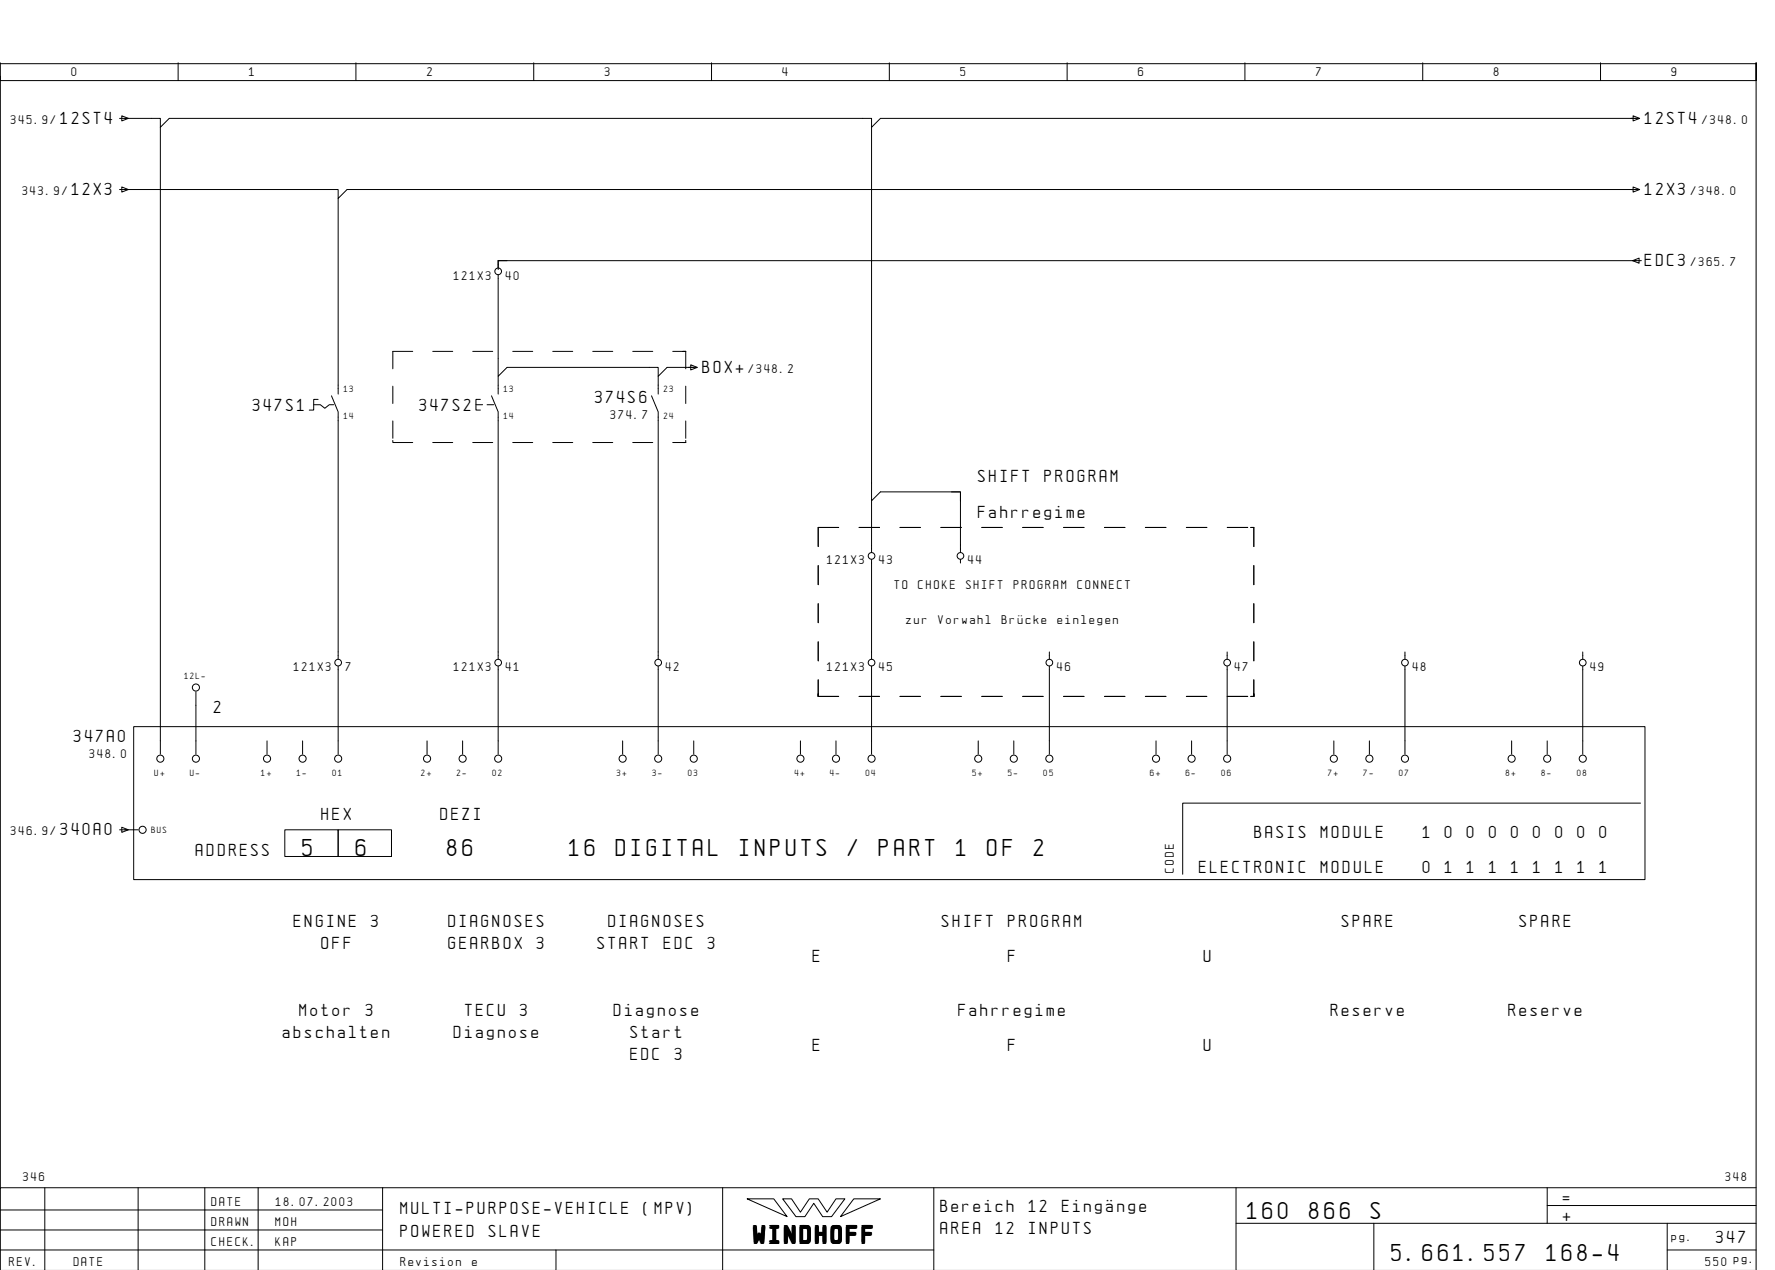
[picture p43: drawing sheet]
<svg xmlns="http://www.w3.org/2000/svg" width="399mm" height="286mm" viewBox="0 0 399 286" stroke-linecap="round" stroke-linejoin="round" font-family="sans-serif">
<defs><g id="words">
<g font-size="4.4">
<text x="68.1" y="192.4">5</text>
<text x="80.1" y="192.4">6</text>
<text x="100.6" y="192.4">86</text>
<text x="128.1" y="192.4">16</text>
<text x="138.5" y="192.4">DIGITAL</text>
<text x="166.4" y="192.4">INPUTS</text>
<text x="190.8" y="192.4">/</text>
<text x="197.7" y="192.4">PART</text>
<text x="215.1" y="192.4">1</text>
<text x="222.1" y="192.4">OF</text>
<text x="232.6" y="192.4">2</text>
<text x="280.6" y="274.1">160</text>
<text x="294.5" y="274.1">866</text>
<text x="308.4" y="274.1">S</text>
<text x="169.5" y="279.3">WINDHOFF</text>
<text x="313.1" y="283.6">5.661.557</text>
<text x="347.9" y="283.6">168-4</text>
</g>
<g font-size="3.1">
<text x="13.6" y="27.9">12ST4</text>
<text x="370.1" y="27.9">12ST4</text>
<text x="16.1" y="43.9">12X3</text>
<text x="370.1" y="43.9">12X3</text>
<text x="370.1" y="59.9">EDC3</text>
<text x="158.1" y="83.9">BOX+</text>
<text x="56.9" y="92.4">347S1</text>
<text x="94.4" y="92.4">347S2</text>
<text x="133.9" y="90.6">374S6</text>
<text x="220.1" y="108.4">SHIFT</text>
<text x="235" y="108.4">PROGRAM</text>
<text x="220.1" y="116.4">Fahrregime</text>
<text x="48.1" y="160.4">2</text>
<text x="16.6" y="166.9">347A0</text>
<text x="72.3" y="184.4">HEX</text>
<text x="99.1" y="184.4">DEZI</text>
<text x="13.6" y="187.9">340A0</text>
<text x="282.2" y="188.4">BASIS</text>
<text x="297.2" y="188.4">MODULE</text>
<text x="320.1" y="188.4">1</text>
<text x="325.1" y="188.4">0</text>
<text x="330" y="188.4">0</text>
<text x="335" y="188.4">0</text>
<text x="340" y="188.4">0</text>
<text x="345" y="188.4">0</text>
<text x="349.9" y="188.4">0</text>
<text x="354.9" y="188.4">0</text>
<text x="359.9" y="188.4">0</text>
<text x="44.1" y="192.4">ADDRESS</text>
<text x="269.8" y="196.4">ELECTRONIC</text>
<text x="297.2" y="196.4">MODULE</text>
<text x="320.1" y="196.4">0</text>
<text x="325.1" y="196.4">1</text>
<text x="330" y="196.4">1</text>
<text x="335" y="196.4">1</text>
<text x="340" y="196.4">1</text>
<text x="345" y="196.4">1</text>
<text x="349.9" y="196.4">1</text>
<text x="354.9" y="196.4">1</text>
<text x="359.9" y="196.4">1</text>
<text x="66.1" y="208.4">ENGINE</text>
<text x="83.5" y="208.4">3</text>
<text x="100.9" y="208.4">DIAGNOSES</text>
<text x="136.9" y="208.4">DIAGNOSES</text>
<text x="211.9" y="208.4">SHIFT</text>
<text x="226.8" y="208.4">PROGRAM</text>
<text x="301.9" y="208.4">SPARE</text>
<text x="341.9" y="208.4">SPARE</text>
<text x="72.3" y="213.4">OFF</text>
<text x="100.9" y="213.4">GEARBOX</text>
<text x="120.8" y="213.4">3</text>
<text x="134.4" y="213.4">START</text>
<text x="149.3" y="213.4">EDC</text>
<text x="159.3" y="213.4">3</text>
<text x="182.8" y="216.4">E</text>
<text x="226.8" y="216.4">F</text>
<text x="270.8" y="216.4">U</text>
<text x="63.6" y="233.4">abschalten</text>
<text x="67.4" y="228.4">Motor</text>
<text x="82.3" y="228.4">3</text>
<text x="102.1" y="233.4">Diagnose</text>
<text x="104.6" y="228.4">TECU</text>
<text x="117.1" y="228.4">3</text>
<text x="138.1" y="228.4">Diagnose</text>
<text x="141.9" y="233.4">Start</text>
<text x="215.6" y="228.4">Fahrregime</text>
<text x="299.4" y="228.4">Reserve</text>
<text x="339.4" y="228.4">Reserve</text>
<text x="141.9" y="238.4">EDC</text>
<text x="151.8" y="238.4">3</text>
<text x="182.8" y="236.4">E</text>
<text x="226.8" y="236.4">F</text>
<text x="270.8" y="236.4">U</text>
<text x="90.1" y="273.1">MULTI-PURPOSE-VEHICLE</text>
<text x="144.8" y="273.1">(MPV)</text>
<text x="211.6" y="272.6">Bereich</text>
<text x="231.5" y="272.6">12</text>
<text x="238.9" y="272.6">EingÑnge</text>
<text x="351.6" y="270.6">=</text>
<text x="351.6" y="274.6">+</text>
<text x="90.1" y="278.1">POWERED</text>
<text x="110" y="278.1">SLAVE</text>
<text x="211.6" y="277.6">AREA</text>
<text x="224" y="277.6">12</text>
<text x="231.5" y="277.6">INPUTS</text>
<text x="386.1" y="279.6">347</text>
</g>
<g font-size="2.3">
<text x="16.1" y="17.1">0</text>
<text x="56.1" y="17.1">1</text>
<text x="96.1" y="17.1">2</text>
<text x="136.1" y="17.1">3</text>
<text x="176.1" y="17.1">4</text>
<text x="216.1" y="17.1">5</text>
<text x="256.1" y="17.1">6</text>
<text x="296.1" y="17.1">7</text>
<text x="336.1" y="17.1">8</text>
<text x="376.1" y="17.1">9</text>
<text x="2.4" y="27.9">345.9/</text>
<text x="383" y="27.9">/348.0</text>
<text x="5" y="43.9">343.9/</text>
<text x="380.4" y="43.9">/348.0</text>
<text x="380.4" y="59.9">/365.7</text>
<text x="102.1" y="62.9">121X3</text>
<text x="113.8" y="62.9">40</text>
<text x="168.4" y="83.9">/348.2</text>
<text x="137.4" y="94.1">374.7</text>
<text x="186.1" y="126.9">121X3</text>
<text x="197.8" y="126.9">43</text>
<text x="217.8" y="126.9">44</text>
<text x="201.2" y="132.4">TO</text>
<text x="206.6" y="132.4">CHOKE</text>
<text x="217.3" y="132.4">SHIFT</text>
<text x="228.1" y="132.4">PROGRAM</text>
<text x="242.4" y="132.4">CONNECT</text>
<text x="203.9" y="140.4">zur</text>
<text x="211.1" y="140.4">Vorwahl</text>
<text x="225.4" y="140.4">BrÅcke</text>
<text x="237.9" y="140.4">einlegen</text>
<text x="66.1" y="150.9">121X3</text>
<text x="77.8" y="150.9">7</text>
<text x="102.1" y="150.9">121X3</text>
<text x="113.8" y="150.9">41</text>
<text x="149.8" y="150.9">42</text>
<text x="186.1" y="150.9">121X3</text>
<text x="197.8" y="150.9">45</text>
<text x="237.8" y="150.9">46</text>
<text x="277.8" y="150.9">47</text>
<text x="317.8" y="150.9">48</text>
<text x="357.8" y="150.9">49</text>
<text x="20.1" y="170.4">348.0</text>
<text x="2.4" y="187.9">346.9/</text>
<text x="264.1" y="196.4" transform="rotate(-90 264.1 196.4)">CODE</text>
<text x="5.2" y="265.6">346</text>
<text x="388.2" y="265.6">348</text>
<text x="47.6" y="271.1">DATE</text>
<text x="47.6" y="275.6">DRAWN</text>
<text x="62" y="275.6">MOH</text>
<text x="62.1" y="271.1">18.07.2003</text>
<text x="47.6" y="280.1">CHECK.</text>
<text x="62" y="280.1">KAP</text>
<text x="376.1" y="279.1">pg.</text>
<text x="2.1" y="284.6">REV.</text>
<text x="16.6" y="284.6">DATE</text>
<text x="90.1" y="284.6">Revision</text>
<text x="106.2" y="284.6">e</text>
<text x="383.7" y="284.6">550 pg.</text>
</g>
<g font-size="1.6">
<text x="77.4" y="88.1">13</text>
<text x="113.4" y="88.1">13</text>
<text x="149.4" y="88.1">23</text>
<text x="77.4" y="94.1">14</text>
<text x="113.4" y="94.1">14</text>
<text x="149.4" y="94.1">24</text>
<text x="41.5" y="152.6">12L-</text>
<text x="34.8" y="174.6">U+</text>
<text x="42.8" y="174.6">U-</text>
<text x="58.8" y="174.6">1+</text>
<text x="66.8" y="174.6">1-</text>
<text x="74.8" y="174.6">01</text>
<text x="94.8" y="174.6">2+</text>
<text x="102.8" y="174.6">2-</text>
<text x="110.8" y="174.6">02</text>
<text x="138.8" y="174.6">3+</text>
<text x="146.8" y="174.6">3-</text>
<text x="154.8" y="174.6">03</text>
<text x="178.8" y="174.6">4+</text>
<text x="186.8" y="174.6">4-</text>
<text x="194.8" y="174.6">04</text>
<text x="218.8" y="174.6">5+</text>
<text x="226.8" y="174.6">5-</text>
<text x="234.8" y="174.6">05</text>
<text x="258.8" y="174.6">6+</text>
<text x="266.8" y="174.6">6-</text>
<text x="274.8" y="174.6">06</text>
<text x="298.8" y="174.6">7+</text>
<text x="306.8" y="174.6">7-</text>
<text x="314.8" y="174.6">07</text>
<text x="338.8" y="174.6">8+</text>
<text x="346.8" y="174.6">8-</text>
<text x="354.8" y="174.6">08</text>
<text x="34.1" y="187.3">BUS</text>
</g>
</g></defs>
<g fill="none" stroke="#000" stroke-width=".22">
<path d="M.1 14.1v4h395v-4v271.6M.1 17.1v250M.1 14.3h395M40.1 14.1v4M80.1 14.1v4M120.1 14.1v4M160.1 14.1v4M200.1 14.1v4M240.1 14.1v4M280.1 14.1v4M320.1 14.1v4M360.1 14.1v4"/>
<path d="M26.9 26.6h9.2v2l2-2h158v2l2-2h170.7M27.4 26l1.5 .6-1.5 .6zM36.1 28.6v141M196.1 28.6v84l2-2h18v13.6M367.4 26l1.5 .6-1.5 .6zM26.9 42.6h49.2v2l2-2h290.7M27.4 42l1.5 .6-1.5 .6zM76.1 44.6v44M112.1 58.6h.1M112.1 58.6v1.6M112.1 58.6h257.2M114.1 58.6h-2v2"/>
<path d="M367.3 58.6l1.5-.6v1.2zM367.4 42l1.5 .6-1.5 .6zM92.9 79h-4.5v3.9M97.4 79h4.5M106.4 79h4.4M112.1 61.8v22.8l2-2h34v2l2-2h6.7M115.3 79h4.5M124.3 79h4.5M133.4 79h4.5M142.4 79h4.5M151.4 79h2.9h-.7M154.3 79v3.9"/>
<path d="M70.6 91h1.5l1 .8 1-.8h1M71.6 89.8h-1v2.4h-1M74.6 89l1.5 3.6v55.6M88.4 99.1v.4h4.5M88.4 86.8v3.9M88.4 94.7v3.9M97.4 99.5h4.5M106.4 99.5h4.4M107.1 91h1.5M108.1 89.8h-1v2.4h1M109.6 91h1.5M110.6 89l1.5 3.6v55.6"/>
<path d="M112.1 84.6v4M115.3 99.5h4.5M124.3 99.5h4.5M133.4 99.5h4.5M142.4 99.5h4.5M146.6 89l1.5 3.6v55.6M148.1 84.6v4M151.4 99.5h2.9h-.7M154.3 86.8v3.9M154.3 94.7v3.9M154.3 99.1v.4M155.4 82l1.5 .6-1.5 .6z"/>
<path d="M188.7 118.6h-4.6v4.3M193.3 118.6h4.6M196.1 112.6v11.6M202.5 118.6h4.6M211.7 118.6h4.6M214.1 110.6h2v2M220.9 118.6h4.6M230.1 118.6h4.6M239.3 118.6h4.6M248.5 118.6h4.6M257.7 118.6h4.6M266.9 118.6h4.6"/>
<path d="M276.1 118.6h4.6M281.4 118.6h.7v4.3M184.1 127.2v4.3M184.1 135.8v4.2M196.1 125.8v22.4M216.1 125.8v.8M282.1 127.2v4.3M282.1 135.8v4.2M44.1 155.6v14M76.1 149.8v19.8M112.1 149.8v19.8M148.1 149.8v19.8"/>
<path d="M184.1 144.3v4.3M184.1 156.6h4.6M184.1 152.9v3.7v-.6M193.3 156.6h4.6M196.1 149.8v19.8M202.5 156.6h4.6M211.7 156.6h4.6M220.9 156.6h4.6M230.1 156.6h4.6M236.1 146.6v1.6M236.1 149.8v19.8M239.3 156.6h4.6"/>
<path d="M248.5 156.6h4.6M257.7 156.6h4.6M266.9 156.6h4.6M276.1 146.6v1.6M276.1 149.8v19.8M276.1 156.6h4.6M281.4 156.6h.7M282.1 152.9v3.7v-.6M282.1 144.3v4.3M316.1 146.6v1.6M316.1 149.8v19.8M356.1 146.6v1.6"/>
<path d="M356.1 149.8v19.8M30.1 163.4h340v34.4h-340zM60.1 166.6v3M68.1 166.6v3M96.1 166.6v3M104.1 166.6v3M140.1 166.6v3M156.1 166.6v3M180.1 166.6v3M188.1 166.6v3M220.1 166.6v3M228.1 166.6v3"/>
<path d="M260.1 166.6v3M268.1 166.6v3M300.1 166.6v3M308.1 166.6v3M340.1 166.6v3M348.1 166.6v3M26.9 186.6h4.2M27.4 186l1.5 .6-1.5 .6zM64.1 186.6h12v6h-12zM76.1 186.6h12v6h-12zM369.1 180.6h-103v16M10.1 267.1v18.5"/>
<path d="M31.1 267.1v18.5M46.1 267.1v18.6M58.1 267.1v18.6M86.1 272.1h-86M86.1 276.6h-86M86.1 267.1v18.6M162.6 267.1v18.6M168.1 269.6h6l3 4zM176.1 269.6h2l2 3 2-3h2l2 3 2-3h2l-3 4h-2l-2-3-2 3h-2zM192.1 269.6h6l-9 4zM210.1 267.1v18.6M278.1 275.1h117"/>
<path d="M278.1 267.1v18.6M309.1 275.1v10.6M348.1 271.1h47M348.1 267.1v8M375.1 275.1v10.6M395.1 267.1h-395v18.6M125.1 281.1v4.6M210.1 281.1h-210M375.1 281.1h20"/>
<circle cx="112.1" cy="61" r=".75"/>
<circle cx="196.1" cy="125" r=".75"/>
<circle cx="216.1" cy="125" r=".75"/>
<circle cx="44.1" cy="154.6" r=".8"/>
<circle cx="76.1" cy="149" r=".75"/>
<circle cx="112.1" cy="149" r=".75"/>
<circle cx="148.1" cy="149" r=".75"/>
<circle cx="196.1" cy="149" r=".75"/>
<circle cx="236.1" cy="149" r=".75"/>
<circle cx="276.1" cy="149" r=".75"/>
<circle cx="316.1" cy="149" r=".75"/>
<circle cx="356.1" cy="149" r=".75"/>
<circle cx="36.1" cy="170.6" r=".8"/>
<circle cx="44.1" cy="170.6" r=".8"/>
<circle cx="60.1" cy="170.6" r=".8"/>
<circle cx="68.1" cy="170.6" r=".8"/>
<circle cx="76.1" cy="170.6" r=".8"/>
<circle cx="96.1" cy="170.6" r=".8"/>
<circle cx="104.1" cy="170.6" r=".8"/>
<circle cx="112.1" cy="170.6" r=".8"/>
<circle cx="140.1" cy="170.6" r=".8"/>
<circle cx="148.1" cy="170.6" r=".8"/>
<circle cx="156.1" cy="170.6" r=".8"/>
<circle cx="180.1" cy="170.6" r=".8"/>
<circle cx="188.1" cy="170.6" r=".8"/>
<circle cx="196.1" cy="170.6" r=".8"/>
<circle cx="220.1" cy="170.6" r=".8"/>
<circle cx="228.1" cy="170.6" r=".8"/>
<circle cx="236.1" cy="170.6" r=".8"/>
<circle cx="260.1" cy="170.6" r=".8"/>
<circle cx="268.1" cy="170.6" r=".8"/>
<circle cx="276.1" cy="170.6" r=".8"/>
<circle cx="300.1" cy="170.6" r=".8"/>
<circle cx="308.1" cy="170.6" r=".8"/>
<circle cx="316.1" cy="170.6" r=".8"/>
<circle cx="340.1" cy="170.6" r=".8"/>
<circle cx="348.1" cy="170.6" r=".8"/>
<circle cx="356.1" cy="170.6" r=".8"/>
<circle cx="32.1" cy="186.6" r=".8"/>
</g>
<use href="#words"/>
</svg>
